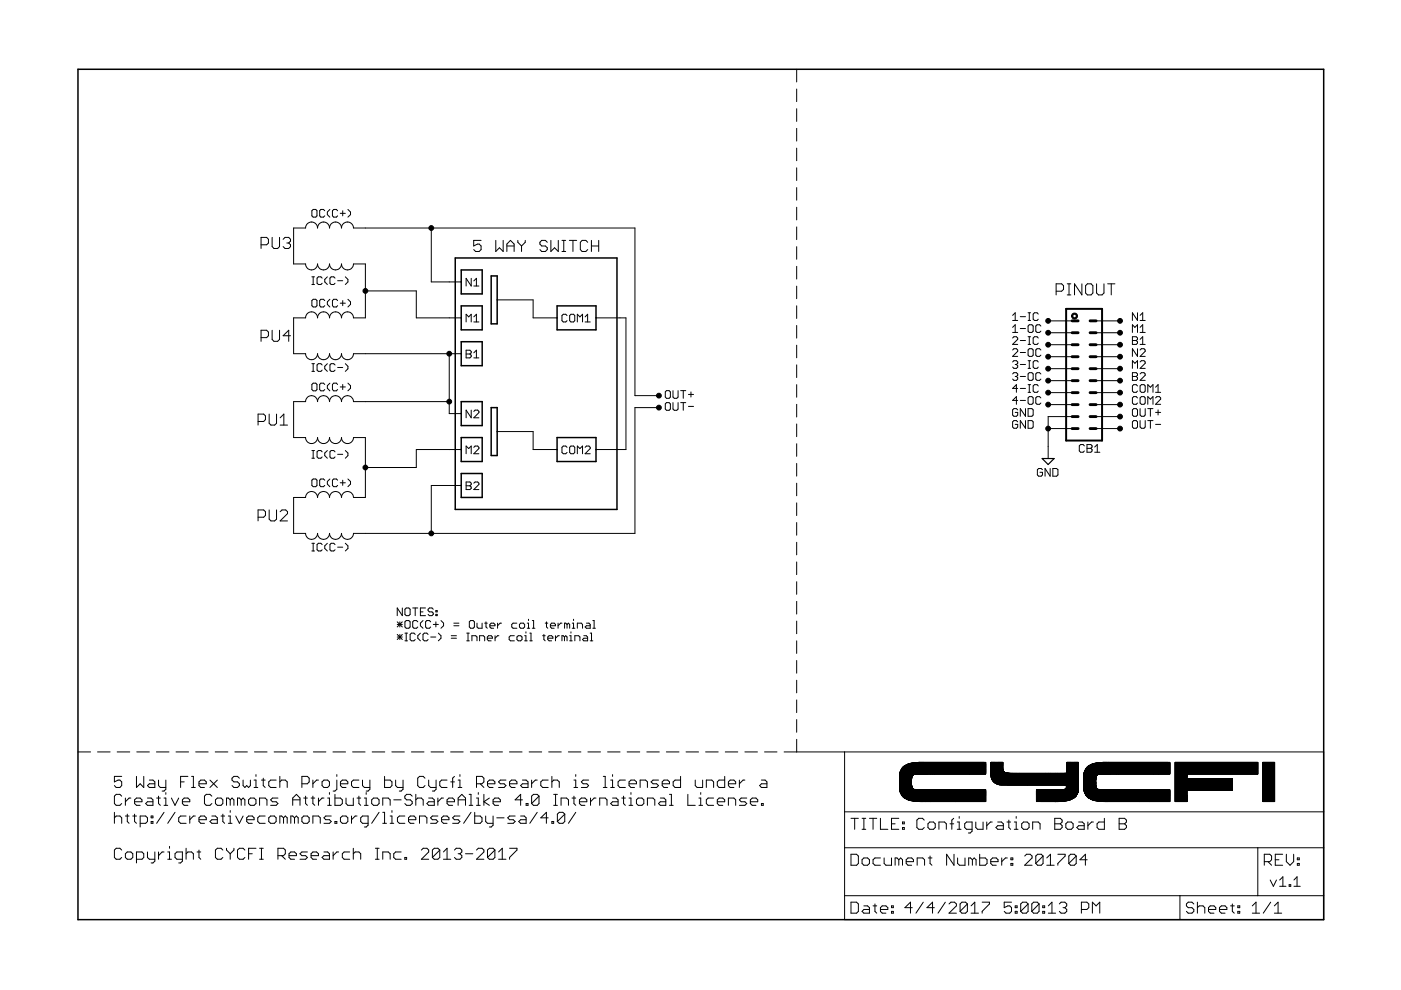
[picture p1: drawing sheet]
<svg xmlns="http://www.w3.org/2000/svg" width="297mm" height="210mm" viewBox="0 0 297 210" stroke-linecap="round" stroke-linejoin="round" font-family="sans-serif">
<g fill="none" stroke="#000" stroke-width=".21">
<path d="M168.9 14.7v2.7M168.9 18.9v2.6M168.9 23.1v2.6M168.9 27.2v2.7M168.9 31.4v2.7M168.9 35.6v2.7M168.9 39.8v2.6M55.4 51.9h1.1l.4-.4v-.8l-.4-.4h-1.1v2.4M57.7 50.3v2l.4 .4h.8l.4-.4v-2M60 50.7l.4-.4h.8l.4 .4v.4l-.4 .4M60.8 51.5h.4M61.2 51.5l.4 .4v.4l-.4 .4h-.8l-.4-.4"/>
<path d="M66.1 58.7h.6M66.1 44.7l.3-.3h.6l.2 .3v1.1l-.2 .2h-.6l-.3-.2zM66.4 58.7v1.6M68.3 59l-.3-.3h-.5l-.3 .3v1l.3 .3h.5l.3-.3M68.9 44.7l-.3-.3h-.6l-.2 .3v1.1l.2 .2h.6l.3-.2M69.4 58.7l-.5 .5v.6l.5 .5M69.9 44.4l-.5 .6v.5l.5 .5M71 59l-.2-.3h-.6l-.2 .3v1l.2 .3h.6l.2-.3M71.6 59.5h1.1M71.6 44.7l-.3-.3h-.5l-.3 .3v1.1l.3 .2h.5l.3-.2M72.1 45.2h1.1M72.7 44.7v1.1"/>
<path d="M73.2 58.7l.6 .5v.6l-.6 .5M73.8 44.4l.5 .6v.5l-.5 .5M91.4 48.3v11.5h6.4M99.9 59v1.6l-1.1-1.6v1.6M100.5 59.6l.5-.6v1.6M102 51h-1.6v1.2l.8-.4h.4l.4 .4v.7l-.4 .4h-.8l-.4-.4M105.1 51v2.3l.8-.8 .8 .8v-2.3M107.5 53.3v-1.5l.7-.8 .8 .8v1.5M107.5 52.2h1.5M109.8 51v.4l.8 .8M110.6 52.2v1.1M111.4 51v.4l-.8 .8"/>
<path d="M116 51.4l-.4-.4h-.7l-.4 .4v.4l.4 .4h.7l.4 .3v.4l-.4 .4h-.7l-.4-.4M116.8 51v2.3l.8-.8 .8 .8v-2.3M119.1 51h.8M119.1 53.3h.8M119.5 51v2.3M120.7 51h1.6M121.5 51v2.3M124.6 51.4l-.4-.4h-.8l-.4 .4v1.5l.4 .4h.8l.4-.4M125.4 52.2h1.5M125.4 51v2.3M126.9 51v2.3M168.9 43.9v2.7"/>
<path d="M168.9 48.1v2.7M168.9 52.3v2.7M168.9 56.5v2.7M55.4 71.6h1.1l.4-.4v-.8l-.4-.4h-1.1v2.4M57.7 70v2l.4 .4h.8l.4-.4v-2M61.6 71.2h-1.6l1.2-1.2v2.4M66.1 60.3h.6M66.1 63.7l.3-.2h.6l.2 .2v1.1l-.2 .3h-.6l-.3-.3zM66.1 78.7h.6M66.1 77.1h.6M66.4 77.1v1.6M68.3 77.4l-.3-.3h-.5l-.3 .3v1.1l.3 .2h.5l.3-.2"/>
<path d="M68.9 63.7l-.3-.2h-.6l-.2 .2v1.1l.2 .3h.6l.3-.3M69.4 77.1l-.5 .6v.5l.5 .5M69.9 63.5l-.5 .5v.5l.5 .6M71 77.4l-.2-.3h-.6l-.2 .3v1.1l.2 .2h.6l.2-.2M71.6 63.7l-.3-.2h-.5l-.3 .2v1.1l.3 .3h.5l.3-.3M71.6 77.9h1.1M72.1 64.3h1.1M72.7 63.7v1.1M73.2 77.1l.6 .6v.5l-.6 .5M73.8 63.5l.5 .5v.5l-.5 .6M77.5 61.7h10.8v5.7h9.5M95.2 75v12.7h2.6"/>
<path d="M97.8 75h-22.8a1.27 1.27 0 0 1-1.3 1.3 1.27 1.27 0 0 1-1.3-1.3 1.27 1.27 0 0 1-1.3 1.3 1.27 1.27 0 0 1-1.2-1.3 1.27 1.27 0 0 1-1.3 1.3 1.27 1.27 0 0 1-1.3-1.3 1.27 1.27 0 0 1-1.2 1.3 1.27 1.27 0 0 1-1.3-1.3h-2.5v-7.6h2.5a1.27 1.27 0 0 1 1.3-1.3 1.27 1.27 0 0 1 1.2 1.3 1.27 1.27 0 0 1 1.3-1.3 1.27 1.27 0 0 1 1.3 1.3 1.27 1.27 0 0 1 1.2-1.3 1.27 1.27 0 0 1 1.3 1.3 1.27 1.27 0 0 1 1.3-1.3 1.27 1.27 0 0 1 1.3 1.3h2.5v-11.4h-2.5a1.27 1.27 0 0 1-1.3 1.2 1.27 1.27 0 0 1-1.3-1.2 1.27 1.27 0 0 1-1.3 1.2 1.27 1.27 0 0 1-1.2-1.2 1.27 1.27 0 0 1-1.3 1.2 1.27 1.27 0 0 1-1.3-1.2 1.27 1.27 0 0 1-1.2 1.2 1.27 1.27 0 0 1-1.3-1.2h-2.5v-7.7h2.5a1.27 1.27 0 0 1 1.3-1.2 1.27 1.27 0 0 1 1.2 1.2 1.27 1.27 0 0 1 1.3-1.2 1.27 1.27 0 0 1 1.3 1.2 1.27 1.27 0 0 1 1.2-1.2 1.27 1.27 0 0 1 1.3 1.2 1.27 1.27 0 0 1 1.3-1.2 1.27 1.27 0 0 1 1.3 1.2h59.6v35.6h5.1M98.8 68.3v-1.7l.6 .6 .5-.6v1.7M98.8 74.3h.8l.3 .2v.3l-.3 .3 .3 .2v.3l-.3 .3h-.8zM98.8 75.1h.8M100.5 67.2l.5-.6v1.7M100.5 74.8l.5-.5v1.6M100.5 60.6h1M100.5 68.3h1M100.5 75.9h1M105.4 63.6h7.6v3.8h5.1M120.2 66.9l-.2-.3h-.6l-.3 .3v1.1l.3 .3h.6l.2-.3M120.8 66.9l.3-.3h.5l.3 .3v1.1l-.3 .3h-.5l-.3-.3z"/>
<path d="M122.4 68.3v-1.7l.6 .6 .5-.6v1.7M124.1 68.3h1M124.1 67.2l.5-.6v1.7M126.4 67.4h6.3v27.9h-6.3M168.9 60.7v2.6M168.9 64.8v2.7M168.9 69v2.7M168.9 73.2v2.7M168.9 77.4v2.7M214.7 66.9l.5-.6v1.6M214.7 69.4l.5-.5v1.6M214.7 67.9h1.1"/>
<path d="M214.7 70.5h1.1M214.7 71.7l.3-.3h.5l.3 .3v.2l-1.1 1.1h1.1M214.7 74.2l.3-.3h.5l.3 .3v.3l-1.1 1.1h1.1M214.7 76.8l.3-.3h.5l.3 .3v.2l-.3 .3M214.7 79.3l.3-.3h.5l.3 .3v.3l-.3 .2M215.2 77.3h.3M215.2 79.8h.3M215.5 77.3l.3 .3v.2l-.3 .3h-.5l-.3-.3M215.5 79.8l.3 .3v.3l-.3 .2h-.5l-.3-.2M216.3 67.1h1.1M216.3 69.7h1.1M216.3 72.2h1.1"/>
<path d="M216.3 74.7h1.1M216.3 77.3h1.1M216.3 79.8h1.1M218 67.9h.5M218 66.3h.5M218 73h.5M218 71.4h.5M218 76.5h.5M218 78.1h.5M218.2 66.3v1.6M218.2 71.4v1.6M218.2 76.5v1.6"/>
<path d="M218.2 68.9h.6l.3 .2v1.1l-.3 .3h-.6l-.2-.3v-1.1zM218.2 73.9h.6l.3 .3v1.1l-.3 .3h-.6l-.2-.3v-1.1zM218.2 79h.6l.3 .3v1.1l-.3 .2h-.6l-.2-.2v-1.1zM220.1 66.6l-.2-.3h-.6l-.2 .3v1.1l.2 .2h.6l.2-.2M220.1 71.7l-.2-.3h-.6l-.2 .3v1l.2 .3h.6l.2-.3M220.1 76.8l-.2-.3h-.6l-.2 .3v1l.2 .3h.6l.2-.3M220.7 69.1l-.3-.2h-.5l-.3 .2v1.1l.3 .3h.5l.3-.3M220.7 74.2l-.3-.3h-.5l-.3 .3v1.1l.3 .3h.5l.3-.3M220.7 79.3l-.3-.3h-.5l-.3 .3v1.1l.3 .2h.5l.3-.2M222.2 68h5.1M222.2 70.5h5.1M222.2 73.1h5.1"/>
<path d="M222.2 75.6h5.1M222.2 78.2h5.1M223.9 61.7h1.2l.4-.3v-.8l-.4-.4h-1.2v2.3M226.3 60.2h.7M226.3 62.5h.7M226.7 60.2v2.3M229.4 60.2v2.3l-1.6-2.3v2.3M230.5 60.2h.8l.4 .4v1.5l-.4 .4h-.8l-.3-.4v-1.5zM232.4 68h5.1M232.4 70.5h5.1M232.4 73.1h5.1M232.4 75.6h5.1"/>
<path d="M232.4 78.2h5.1M232.5 60.2v1.9l.4 .4h.8l.4-.4v-1.9M234.8 60.2h1.6M235.6 60.2v2.3M240.1 71.4h.8l.3 .3v.2l-.3 .3 .3 .3v.2l-.3 .3h-.8zM240.1 72.2h.8M240.1 79h.8l.3 .3v.3l-.3 .2 .3 .3v.3l-.3 .2h-.8zM240.1 79.8h.8M240.1 70.5v-1.6l.5 .5 .6-.5v1.6M240.1 78.1v-1.6l.5 .5 .6-.5v1.6M241.2 66.3v1.6l-1.1-1.6v1.6M241.2 73.9v1.7l-1.1-1.7v1.7"/>
<path d="M241.7 67.9h1.1M241.7 70.5h1.1M241.7 73h1.1M241.7 74.2l.3-.3h.5l.3 .3v.3l-1.1 1.1h1.1M241.7 76.8l.3-.3h.5l.3 .3v.2l-1.1 1.1h1.1M241.7 79.3l.3-.3h.5l.3 .3v.3l-1.1 1h1.1M241.7 71.9l.6-.5v1.6M241.7 66.9l.6-.6v1.6M241.7 69.4l.6-.5v1.6M54.7 89.4h1.2l.4-.4v-.8l-.4-.4h-1.2v2.3M57.1 87.8v1.9l.3 .4h.8l.4-.4v-1.9M59.4 90.1h1.6"/>
<path d="M59.4 88.6l.8-.8v2.3M66.1 81.5l.3-.3h.6l.2 .3v1.1l-.2 .3h-.6l-.3-.3zM66.1 97.2h.6M66.1 95.5h.6M66.4 95.5v1.7M68.3 95.8l-.3-.3h-.5l-.3 .3v1.1l.3 .3h.5l.3-.3M68.9 81.5l-.3-.3h-.6l-.2 .3v1.1l.2 .3h.6l.3-.3M69.4 95.5l-.5 .6v.5l.5 .6M69.9 81.2l-.5 .6v.5l.5 .6M71 95.8l-.2-.3h-.6l-.2 .3v1.1l.2 .3h.6l.2-.3M71.6 81.5l-.3-.3h-.5l-.3 .3v1.1l.3 .3h.5l.3-.3M71.6 96.3h1.1"/>
<path d="M72.1 82h1.1M72.7 81.5v1.1M73.2 95.5l.6 .6v.5l-.6 .6M73.8 81.2l.5 .6v.5l-.5 .6M95.2 85.2h-20.2a1.27 1.27 0 0 0-1.3-1.3 1.27 1.27 0 0 0-1.3 1.3 1.27 1.27 0 0 0-1.3-1.3 1.27 1.27 0 0 0-1.2 1.3 1.27 1.27 0 0 0-1.3-1.3 1.27 1.27 0 0 0-1.3 1.3 1.27 1.27 0 0 0-1.2-1.3 1.27 1.27 0 0 0-1.3 1.3h-2.5v7.6h2.5a1.27 1.27 0 0 0 1.3 1.2 1.27 1.27 0 0 0 1.2-1.2 1.27 1.27 0 0 0 1.3 1.2 1.27 1.27 0 0 0 1.3-1.2 1.27 1.27 0 0 0 1.2 1.2 1.27 1.27 0 0 0 1.3-1.2 1.27 1.27 0 0 0 1.3 1.2 1.27 1.27 0 0 0 1.3-1.2h2.5v12.7h-2.5a1.27 1.27 0 0 0-1.3-1.3 1.27 1.27 0 0 0-1.3 1.3 1.27 1.27 0 0 0-1.3-1.3 1.27 1.27 0 0 0-1.2 1.3 1.27 1.27 0 0 0-1.3-1.3 1.27 1.27 0 0 0-1.3 1.3 1.27 1.27 0 0 0-1.2-1.3 1.27 1.27 0 0 0-1.3 1.3h-2.5v7.6h2.5a1.27 1.27 0 0 0 1.3 1.3 1.27 1.27 0 0 0 1.2-1.3 1.27 1.27 0 0 0 1.3 1.3 1.27 1.27 0 0 0 1.3-1.3 1.27 1.27 0 0 0 1.2 1.3 1.27 1.27 0 0 0 1.3-1.3 1.27 1.27 0 0 0 1.3 1.3 1.27 1.27 0 0 0 1.3-1.3h59.6v-26.7h5.1M97.8 95.3h-9.5v3.8h-10.8M98.8 96.2v-1.6l.6 .5 .5-.5v1.6M99.9 87v1.6l-1.1-1.6v1.6M100.5 87.2l.2-.2h.6l.2 .2v.3l-1 1.1h1M100.5 94.8l.2-.2h.6l.2 .2v.3l-1 1.1h1M105.4 91.5h7.6v3.8h5.1M120.2 94.8l-.2-.2h-.6l-.3 .2v1.1l.3 .3h.6l.2-.3"/>
<path d="M120.8 94.8l.3-.2h.5l.3 .2v1.1l-.3 .3h-.5l-.3-.3zM122.4 96.2v-1.6l.6 .5 .5-.5v1.6M124.1 94.8l.2-.2h.6l.2 .2v.3l-1 1.1h1M141.3 82.8h.6l.2 .3v1.1l-.2 .3h-.6l-.2-.3v-1.1zM141.3 85.4h.6l.2 .2v1.1l-.2 .3h-.6l-.2-.3v-1.1zM142.7 82.8v1.4l.3 .3h.5l.3-.3v-1.4M142.7 85.4v1.3l.3 .3h.5l.3-.3v-1.3M144.3 82.8h1.1M144.3 85.4h1.1M144.9 82.8v1.7M144.9 85.4v1.6M146 83.6h1"/>
<path d="M146 86.2h1M146.5 83.1v1.1M168.9 81.6v2.6M168.9 85.7v2.7M168.9 89.9v2.7M168.9 94.1v2.7M168.9 98.3v2.6M215.8 86.9l-.3-.3h-.5l-.3 .3v1.1l.3 .3h.5l.3-.3v-.6h-.6M215.8 89.5l-.3-.3h-.5l-.3 .3v1l.3 .3h.5l.3-.3v-.5h-.6M215.8 82.4h-1.1l.8-.8v1.6M215.8 84.9h-1.1l.8-.8v1.6M216.3 82.4h1.1"/>
<path d="M216.3 84.9h1.1M217.4 86.6v1.7l-1.1-1.7v1.7M217.4 89.2v1.6l-1.1-1.6v1.6M218 86.6h.8l.3 .3v1.1l-.3 .3h-.8zM218 89.2h.8l.3 .3v1l-.3 .3h-.8zM218 83.2h.5M218 81.6h.5M218.2 81.6v1.6M218.2 84.1h.6l.3 .3v1l-.3 .3h-.6l-.2-.3v-1zM220.1 81.8l-.2-.2h-.6l-.2 .2v1.1l.2 .3h.6l.2-.3M220.7 84.4l-.3-.3h-.5l-.3 .3v1l.3 .3h.5l.3-.3M221 99.6l-.3-.3h-.5l-.3 .3v1.1l.3 .3h.5l.3-.3v-.6h-.5"/>
<path d="M222.2 80.7h5.1M222.2 83.2h5.1M222.2 85.8h5.1M222.2 90.9h5.1M222.7 99.3v1.7l-1.1-1.7v1.7M223.2 99.3h.8l.3 .3v1.1l-.3 .3h-.8zM227.3 88.3h-5.1v8.9M229.9 94.5l-.3-.2h-.5l-.3 .2v1.1l.3 .3h.5l.3-.3M230.5 94.3h.8l.2 .2v.3l-.2 .3 .2 .2v.3l-.2 .3h-.8zM230.5 95.1h.8M232.1 95.9h1.1M232.1 94.8l.5-.5v1.6"/>
<path d="M232.4 80.7h5.1M232.4 83.2h5.1M232.4 85.8h5.1M232.4 88.3h5.1M232.4 90.9h5.1M240.4 89.2h.5l.3 .3v1l-.3 .3h-.5l-.3-.3v-1zM240.4 86.6h.5l.3 .3v1.1l-.3 .3h-.5l-.3-.3v-1.1zM241.2 81.8l-.3-.2h-.5l-.3 .2v1.1l.3 .3h.5l.3-.3M241.2 84.4l-.3-.3h-.5l-.3 .3v1l.3 .3h.5l.3-.3M241.7 81.8l.3-.2h.5l.3 .2v1.1l-.3 .3h-.5l-.3-.3zM241.7 89.2v1.3l.3 .3h.5l.3-.3v-1.3M241.7 86.6v1.4l.3 .3h.5l.3-.3v-1.4"/>
<path d="M242 84.1h.5l.3 .3v1l-.3 .3h-.5l-.3-.3v-1zM243.4 89.2h1.1M243.4 83.2v-1.6l.5 .5 .6-.5v1.6M243.4 85.7v-1.6l.5 .5 .6-.5v1.6M243.4 86.6h1.1M243.9 86.6v1.7M243.9 89.2v1.6M245 83.2h1.1M245 84.4l.3-.3h.5l.3 .3v.2l-1.1 1.1h1.1M245 90h1.1M245 87.4h1.1M245 82.1l.5-.5v1.6"/>
<path d="M245.5 86.9v1.1M54.7 109.7h1.2l.4-.4v-.8l-.4-.4h-1.2v2.3M57.1 108.1v2l.3 .3h.8l.4-.3v-2M59.4 108.5l.4-.4h.8l.4 .4v.4l-1.6 1.5h1.6M66.1 101.8l.3-.2h.6l.2 .2v1.1l-.2 .3h-.6l-.3-.3zM66.1 116.8h.6M66.1 115.2h.6M66.4 115.2v1.6M68.3 115.5l-.3-.3h-.5l-.3 .3v1.1l.3 .2h.5l.3-.2M68.9 101.8l-.3-.2h-.6l-.2 .2v1.1l.2 .3h.6l.3-.3M69.4 115.2l-.5 .5v.6l.5 .5M69.9 101.6l-.5 .5v.5l.5 .6"/>
<path d="M71 115.5l-.2-.3h-.6l-.2 .3v1.1l.2 .2h.6l.2-.2M71.6 101.8l-.3-.2h-.5l-.3 .2v1.1l.3 .3h.5l.3-.3M71.6 116h1.1M72.1 102.4h1.1M72.7 101.8v1.1M73.2 115.2l.6 .5v.6l-.6 .5M73.8 101.6l.5 .5v.5l-.5 .6M97.8 102.9h-6.4v10.2M98.8 102.2h.8l.3 .2v.3l-.3 .3 .3 .3v.2l-.3 .3h-.8zM98.8 103h.8M100.5 102.4l.2-.2h.6l.2 .2v.3l-1 1.1h1M168.9 102.4v2.7"/>
<path d="M168.9 106.6v2.7M168.9 110.8v2.7M168.9 115v2.6M168.9 119.1v2.7M84.2 131.8l1.1 1.1M84.2 132.4h1.1M84.2 134.5l1.1 1.1M84.2 135.1h1.1M84.8 131.8v1.1M84.8 134.5v1.1M85.3 128.9v1.6l-1.1-1.6v1.6M85.3 131.8l-1.1 1.1"/>
<path d="M85.3 134.5l-1.1 1.1M85.9 129.2l.2-.3h.6l.3 .3v1.1l-.3 .2h-.6l-.2-.2zM85.9 131.8l.2-.2h.6l.3 .2v1.1l-.3 .3h-.6l-.2-.3zM85.9 135.9h.5M85.9 134.2h.5M86.1 134.2v1.7M87.5 128.9h1.1M88 134.5l-.2-.3h-.6l-.2 .3v1.1l.2 .3h.6l.2-.3M88 128.9v1.6M88.6 131.8l-.3-.2h-.5l-.3 .2v1.1l.3 .3h.5l.3-.3M89.1 134.2l-.5 .6v.5l.5 .6M89.1 129.7h.6"/>
<path d="M89.7 131.6l-.6 .5v.6l.6 .5M90.2 128.9h-1.1v1.6h1.1M90.8 134.5l-.3-.3h-.5l-.3 .3v1.1l.3 .3h.5l.3-.3M91.3 131.8l-.3-.2h-.5l-.3 .2v1.1l.3 .3h.5l.3-.3M91.3 135.1h1.1M91.9 129.2l-.3-.3h-.6l-.2 .3v.3l.2 .2h.6l.3 .3v.3l-.3 .2h-.6l-.2-.2M91.9 132.4h1M92.4 130.3h.3v.2h-.3zM92.4 129.5h.3v.2h-.3zM92.4 131.8v1.1M92.9 134.2l.6 .6v.5l-.6 .6M93.5 131.6l.5 .5v.6l-.5 .5"/>
<path d="M95.7 135.3h1.1M95.7 134.8h1.1M96.2 132.7h1.1M96.2 132.1h1.1M99 135.9h.5M99 134.2h.5M99.2 134.2v1.7M99.5 131.8l.3-.2h.5l.3 .2v1.1l-.3 .3h-.5l-.3-.3zM100.1 135.9v-1.1h.8l.2 .3v.8M101.1 132.1v.8l.3 .3h.8v-1.1M101.7 135.9v-1.1h.8l.3 .3v.8M102.8 132.1h.5"/>
<path d="M103 131.8v1.1l.3 .3M103.3 135.3h1.1v-.2l-.3-.3h-.5l-.3 .3v.5l.3 .3h.5M103.9 132.7h1v-.3l-.2-.3h-.6l-.2 .3v.5l.2 .3h.6M105 134.8v1.1M105.5 132.1v1.1M105.8 134.8h-.3l-.5 .5M106.3 132.1h-.3l-.5 .6M109.1 134.8h-.9l-.3 .3v.5l.3 .3h.9M109.6 132.1h-.8l-.3 .3v.5l.3 .3h.8M109.9 134.8h.5l.3 .3v.5l-.3 .3h-.5l-.3-.3v-.5zM110.1 132.4l.3-.3h.6l.2 .3v.5l-.2 .3h-.6l-.3-.3zM111.2 134.8h.3v1.1"/>
<path d="M111.2 135.9h.6M111.5 134v.2M111.8 133.2h.5M111.8 132.1h.3v1.1M112.1 131.3v.3M112.3 135.9h.6M112.3 134.2h.3v1.7M112.9 131.6h.2v1.6M112.9 133.2h.5M115 134.8h.6M115.3 134.5v1.1l.3 .3M115.6 132.1h.5"/>
<path d="M115.9 131.8v1.1l.2 .3M116.1 135.3h1.1v-.2l-.3-.3h-.5l-.3 .3v.5l.3 .3h.5M116.7 132.7h1.1v-.3l-.3-.3h-.5l-.3 .3v.5l.3 .3h.5M117.8 134.8v1.1M118.3 132.1v1.1M118.6 134.8h-.3l-.5 .5M119.1 132.1h-.2l-.6 .6M119.7 135.1l-.3-.3h-.3v1.1M119.7 135.1v.8M119.7 135.1l.3-.3 .2 .3v.8M120.2 132.4l.3-.3 .3 .3v.8M120.2 132.4l-.2-.3h-.3v1.1"/>
<path d="M120.2 132.4v.8M120.8 135.9h.5M120.8 134.8h.3v1.1M121.1 134v.2M121.3 133.2h.6M121.3 132.1h.3v1.1M121.6 131.3v.3M121.9 135.9v-1.1h.8l.3 .3v.8M122.4 133.2v-1.1h.8l.3 .3v.8M123.8 134.8h.5l.3 .3v.8h-.8l-.3-.3 .3-.3h.8M124.3 132.1h.6l.2 .3v.8h-.8l-.2-.3 .2-.2h.8M125.1 134.2h.3v1.7"/>
<path d="M125.1 135.9h.6M125.7 131.6h.3v1.6M125.7 133.2h.5M168.9 123.3v2.7M168.9 127.5v2.7M168.9 131.7v2.7M168.9 135.9v2.6M16.5 159.4h2.7M20.7 159.4h2.6M24.8 159.4h2.7M29 159.4h2.7M33.2 159.4h2.6"/>
<path d="M37.3 159.4h2.7M41.5 159.4h2.6M45.6 159.4h2.7M49.8 159.4h2.7M54 159.4h2.6M58.1 159.4h2.7M62.3 159.4h2.6M66.4 159.4h2.7M70.6 159.4h2.7M74.8 159.4h2.6M78.9 159.4h2.7M83.1 159.4h2.6"/>
<path d="M87.2 159.4h2.7M91.4 159.4h2.6M95.5 159.4h2.7M99.7 159.4h2.7M103.9 159.4h2.6M108 159.4h2.7M112.2 159.4h2.7M116.3 159.4h2.7M120.5 159.4h2.7M124.7 159.4h2.6M128.8 159.4h2.7M133 159.4h2.6"/>
<path d="M137.1 159.4h2.7M141.3 159.4h2.7M145.5 159.4h2.6M149.6 159.4h2.7M153.8 159.4h2.6M157.9 159.4h2.7M162.1 159.4h2.6M166.2 159.4h114.4v35.6h-101.5v-35.6M168.9 140v2.7M168.9 144.2v2.7M168.9 148.4v2.7M168.9 152.6v2.7"/>
<path d="M168.9 156.8v2.6M24.3 172.2v2.4M24.3 173.4l.3-.4h.8l.4 .4v1.2M25.8 164.6h-1.5v1.2l.7-.4h.4l.4 .4v.8l-.4 .4h-.8l-.3-.4M25.8 168.8l-.4-.4h-.8l-.3 .4v1.6l.3 .4h.8l.4-.4M26.6 169.2v1.6M26.6 173h.8M27 172.6v1.6l.4 .4M27.7 169.2h-.3l-.8 .8M28.2 173h.7M28.5 170h1.6v-.4l-.4-.4h-.8l-.4 .4v.8l.4 .4h.8M28.5 172.6v1.6l.4 .4"/>
<path d="M28.9 164.6v2.4l.8-.8 .8 .8v-2.4M29.7 174.6h1.2l.4-.4v-.8l-.4-.4h-1.2v2.3M31.3 169.2h.7l.4 .4v1.2h-1.1l-.4-.4 .4-.4h1.1M31.7 165.4h.7l.4 .4v1.2h-1.1l-.4-.4 .4-.4h1.1M32 173h.4v.4h-.4zM32 174.2h.4v.4h-.4zM33.2 169.2h.8M33.6 165.4v1.2l.4 .4h1.2M33.6 168.8v1.6l.4 .4M34.8 169.2h.4v1.6M34.8 170.8h.8M34.8 172.2l-1.6 2.4"/>
<path d="M35.2 165.4v1.9l-.4 .4h-.4M35.2 168v.4M35.9 179.5v.4M36.3 169.2l.8 1.6 .8-1.6M37.1 172.2l-1.5 2.4M38.3 165.8h.8M38.7 170h1.5v-.4l-.4-.4h-.7l-.4 .4v.8l.4 .4h.7M39.5 173h-1.2l-.4 .4v.8l.4 .4h1.2M39.5 179.9v2.3M39.8 164.6h-1.5v2.4M40.2 173v1.6M40.6 164.6h.4v2.4"/>
<path d="M40.6 167h.8M41.4 173h-.4l-.8 .8M42.2 166.2h1.5v-.4l-.4-.4h-.7l-.4 .4v.8l.4 .4h.7M42.2 173.8h1.5v-.4l-.4-.4h-.7l-.4 .4v.8l.4 .4h.7M44.5 165.4l1.6 1.6M44.9 168.8l-.4-.4h-.8l-.4 .4v1.6l.4 .4h.8l.4-.4M44.9 173h.8l.4 .4v1.2h-1.2l-.4-.4 .4-.4h1.2M45.7 169.6l.4-.4h.8l.3 .4v.8l-.3 .4h-.8l-.4-.4zM46.1 165.4l-1.6 1.6M46.9 173h.7M47.2 172.6v1.6l.4 .4M48 179.9v.3l.8 .8"/>
<path d="M48.4 173h.4v1.6M48.4 174.6h.8M48.8 169.6l-.4-.4h-.4v1.6M48.8 169.6v1.2M48.8 171.9v.3M48.8 169.6l.4-.4 .4 .4v1.2M49.6 179.9v.3l-.8 .8M50 173l.8 1.6 .7-1.6M50.8 165l-.4-.4h-.8l-.4 .4v.4l.4 .4h.8l.4 .4v.4l-.4 .4h-.8l-.4-.4M51.1 169.6l-.3-.4h-.4v1.6M51.1 169.6v1.2M51.1 169.6l.4-.4 .4 .4v1.2"/>
<path d="M51.5 165.4v1.2l.4 .4 .4-.4 .4 .4 .4-.4v-1.2M52.3 173.8h1.6v-.4l-.4-.4h-.8l-.4 .4v.8l.4 .4h.8M52.7 169.6l.4-.4h.8l.4 .4v.8l-.4 .4h-.8l-.4-.4zM53.9 165.4h.4v1.6M53.9 167h.8M54.3 164.2v.4M54.3 179.9h-1.6v2.3M55 170.8v-1.6h1.2l.4 .4v1.2M55 179.9h.8M55.4 165.4h.8M55.4 179.9v2.3M55.8 165v1.6l.4 .4"/>
<path d="M56.2 173h-1.2l-.3 .4v.8l.3 .4h1.2M57 173.4l.4-.4h.8l.3 .4v.8l-.3 .4h-.8l-.4-.4zM58.5 165.4h-1.1l-.4 .4v.8l.4 .4h1.1M58.9 169.2h-1.1l-.4 .4 .4 .4h.7l.4 .4-.4 .4h-1.1M59.3 165.8l.4-.4h.8l.4 .4v1.2M59.3 164.6v2.4M60.1 173.4l-.4-.4h-.4v1.6M60.1 173.4l.4-.4 .4 .4v1.2M60.1 173.4v1.2M62.1 170.8v-1.6l.7-.8 .8 .8v1.6M62.1 169.6h1.5M62.4 173.4l-.3-.4h-.4v1.6"/>
<path d="M62.4 173.4v1.2M62.4 173.4l.4-.4 .4 .4v1.2M64 166.2h1.2l.4-.4v-.8l-.4-.4h-1.2v2.4M64 173.4l.4-.4h.8l.4 .4v.8l-.4 .4h-.8l-.4-.4zM64.4 169.2h.8M64.8 168.8v1.6l.4 .4M66 169.2h.7M66.3 165.4v1.6M66.3 168.8v1.6l.4 .4M66.3 174.6v-1.6h1.2l.4 .4v1.2M67.5 165.4h-.4l-.8 .8M67.5 169.2v1.6"/>
<path d="M68.3 165.8l.4-.4h.8l.3 .4v.8l-.3 .4h-.8l-.4-.4zM68.7 169.2h-.4l-.8 .8M69.5 169.2h.3v1.6M69.5 170.8h.7M69.8 168v.4M70.2 173h-1.1l-.4 .4 .4 .4h.7l.4 .4-.4 .4h-1.1M71 174.2h.4v.4h-.4zM71 168.4v2.4h1.2l.4-.4v-.8l-.4-.4h-1.2M71.4 165.4v1.9l-.4 .4h-.4M71.4 164.2v.4M72.2 166.2h1.5v-.4l-.3-.4h-.8l-.4 .4v.8l.4 .4h.8M72.2 173.4l.4-.4h.8l.3 .4v.8l-.3 .4h-.8l-.4-.4z"/>
<path d="M73.4 169.2v1.2l.3 .4h1.2v-1.6M74.5 173v1.6M74.9 179.9v2.3M75.7 169.2h.8M75.7 173h-.4l-.8 .8M76.1 165.4h-1.2l-.4 .4v.8l.4 .4h1.2M76.1 168.8v1.6l.4 .4M76.9 165.4v1.2l.4 .4h1.1M77.3 170.8h.7M77.3 169.2h.3v1.6M77.6 168v.4M78 174.6h-1.1l-.4-.4v-.8l.4-.4h1.1v2l-.4 .3h-.3"/>
<path d="M78.4 165.4v1.9l-.4 .4h-.4M78.8 169.6l.4-.4h.8l.4 .4v.8l-.4 .4h-.8l-.4-.4zM79.6 179.9h.8M80 179.9v2.3M80.4 172.2l-1.6 2.4M81.2 172.2h.3v2.4M81.2 170.8v-1.6h1.1l.4 .4v1.2M81.2 174.6h.7M81.5 164.6v2.4h1.2l.4-.4v-.8l-.4-.4h-1.2M82.7 173h.4v1.6M82.7 174.6h.8M83.1 171.9v.3"/>
<path d="M83.5 169.6h1.5M83.9 165.4v1.2l.4 .4h1.1M85.4 165.4v1.9l-.4 .4h-.3M85.8 173h-1.1l-.4 .4v.8l.4 .4h1.1M86.6 173.8h1.6v-.4l-.4-.4h-.8l-.4 .4v.8l.4 .4h.8M87.4 168.8l-.4-.4h-.8l-.4 .4v.4l.4 .4h.8l.4 .4v.4l-.4 .4h-.8l-.4-.4M88.2 169.6l.4-.4h.7l.4 .4v1.2M88.2 168.4v2.4M88.9 174.6v-1.6h1.2l.4 .4v1.2M90.1 165l-.4-.4h-.8l-.3 .4v1.6l.3 .4h.8l.4-.4M90.9 165.4v1.2l.4 .4h1.2M90.9 169.2h.8l.4 .4v1.2h-1.2l-.4-.4 .4-.4h1.2"/>
<path d="M92.5 165.4v1.9l-.4 .4h-.4M92.8 169.2v1.6M92.8 173h-1.1l-.4 .4 .4 .4h.8l.3 .4-.3 .4h-1.2M93.6 173.8h1.6v-.4l-.4-.4h-.8l-.4 .4v.8l.4 .4h.8M94 169.2h-.4l-.8 .8M94.8 165.4h-1.2l-.4 .4v.8l.4 .4h1.2M94.8 170h1.6v-.4l-.4-.4h-.8l-.4 .4v.8l.4 .4h.8M95.6 165.8h.8M96.4 164.6l-.4 .4v2M97.1 165.4h.4v1.6M97.1 167h.8M97.1 169.6h1.6"/>
<path d="M97.1 170.8v-1.6l.8-.8 .8 .8v1.6M97.5 164.2v.4M97.5 173h-1.1l-.4 .4 .4 .4h.7l.4 .4-.4 .4h-1.1M99.5 168.4h.4v2.4M99.5 170.8h.7M99.9 172.2l-1.6 2.4M100.6 172.2v2.4h1.2l.4-.4v-.8l-.4-.4h-1.2M101 166.2h1.2l.4-.4v-.8l-.4-.4h-1.2v2.4M101 170.8h.8M101 169.2h.4v1.6M101.4 168v.4M101.8 166.2l.8 .8"/>
<path d="M102.6 168.4v2.4M103 173v1.2l.4 .4h1.1M103.4 166.2h1.5v-.4l-.4-.4h-.7l-.4 .4v.8l.4 .4h.7M103.8 169.2l-1.2 .8 1.2 .8M104.5 170h1.6v-.4l-.4-.4h-.8l-.4 .4v.8l.4 .4h.8M104.5 173v2l-.4 .3h-.3M105.3 173.4h1.6M107.3 165.4h-1.2l-.4 .4 .4 .4h.8l.4 .4-.4 .4h-1.2M108 166.2h1.6v-.4l-.4-.4h-.8l-.4 .4v.8l.4 .4h.8M108 179.9h1.6v.3l-1.6 1.6v.4M109.2 173h-1.2l-.3 .4 .3 .4h.8l.4 .4-.4 .4h-1.1M110.4 173h.8l.3 .4v1.2h-1.1l-.4-.4 .4-.4h1.1"/>
<path d="M110.8 165.4h.7l.5 .4v1.2h-1.2l-.4-.4 .4-.4h1.2M110.8 169.6h-1.6l1.2-1.2v2.4M111.5 170.4h.5v.4h-.5zM112.7 165.4v1.6M113.9 165.4h-.4l-.8 .8M113.9 172.2l-1.6 2.4M114.3 168.8l-.4-.4h-.8l-.4 .4v1.6M114.3 168.8v1.6l-.4 .4h-.8l-.4-.4M114.3 168.8l-1.6 1.6M116.2 165.4h-1.1l-.4 .4v.8l.4 .4h1.1M116.2 173.4h-1.5l1.1-1.2v2.4M117 165.8l.4-.4h.8l.4 .4v1.2"/>
<path d="M117 164.6v2.4M117 174.2h.4v.4h-.4zM117.4 168.4h.8M117.4 170.8h.8M117.8 168.4v2.4M119 170.8v-1.6h1.1l.4 .4v1.2M119.7 172.6v1.6l-.4 .4h-.7l-.4-.4M119.7 172.6l-.4-.4h-.7l-.4 .4v1.6M119.7 172.6l-1.5 1.6M121.3 169.2h.8M121.7 165.4h.4v1.6M121.7 167h.8"/>
<path d="M121.7 168.8v1.6l.4 .4M122.1 164.2v.4M122.1 172.2l-1.6 2.4M122.9 170h1.5v-.4l-.4-.4h-.7l-.4 .4v.8l.4 .4h.7M124.8 165.4h-1.2l-.3 .4 .3 .4h.8l.4 .4-.4 .4h-1.1M125.2 169.2v1.6M126.4 169.2h-.4l-.8 .8M127.1 170.8v-1.6h1.2l.4 .4v1.2M127.9 164.6h.4v2.4M127.9 167h.8M129.5 165.4h.4v1.6M129.5 167h.8"/>
<path d="M129.9 164.2v.4M129.9 169.2h.7l.4 .4v1.2h-1.1l-.4-.4 .4-.4h1.1M131.8 169.2h.8M132.2 168.8v1.6l.4 .4M132.6 165.4h-1.2l-.4 .4v.8l.4 .4h1.2M133.4 166.2h1.5v-.4l-.4-.4h-.7l-.4 .4v.8l.4 .4h.7M133.4 170.8h.8M133.4 169.2h.4v1.6M133.8 168v.4M135.3 169.2h.8l.4 .4v.8l-.4 .4h-.8l-.4-.4v-.8zM135.7 167v-1.6h1.2l.4 .4v1.2M137.3 170.8v-1.6h1.2l.3 .4v1.2"/>
<path d="M139.6 165.4h-1.1l-.5 .4 .5 .4h.7l.4 .4-.4 .4h-1.2M140 169.2h.8l.4 .4v1.2h-1.2l-.4-.4 .4-.4h1.2M140.4 166.2h1.5v-.4l-.3-.4h-.8l-.4 .4v.8l.4 .4h.8M141.9 168.4h.4v2.4M141.9 170.8h.8M144.3 164.6v2.4h-1.2l-.4-.4v-.8l.4-.4h1.2M145.8 168.4v2.4h1.6M147.4 165.4v1.2l.4 .4h1.2v-1.6M148.2 170.8h.8M148.2 169.2h.4v1.6M148.6 168v.4M149.8 167v-1.6h1.1l.4 .4v1.2"/>
<path d="M151.3 169.2h-1.2l-.3 .4v.8l.3 .4h1.2M152.1 170h1.5v-.4l-.4-.4h-.7l-.4 .4v.8l.4 .4h.7M153.6 164.6v2.4h-1.1l-.4-.4v-.8l.4-.4h1.1M154.4 166.2h1.6v-.4l-.4-.4h-.8l-.4 .4v.8l.4 .4h.8M154.4 170.8v-1.6h1.2l.4 .4v1.2M156.8 165.4v1.6M157.9 165.4h-.4l-.7 .8M158.3 169.2h-1.2l-.3 .4 .3 .4h.8l.4 .4-.4 .4h-1.1M159.1 170h1.6v-.4l-.4-.4h-.8l-.4 .4v.8l.4 .4h.8M161.4 165.4h.8l.4 .4v1.2h-1.2l-.3-.4 .3-.4h1.2M161.4 170.4h.4v.4h-.4zM179.1 179.7h101.5"/>
<path d="M179.1 172.1h101.5M180.4 173.5h1.6M181.2 173.5v2.3M182.8 173.5h.8M182.8 175.8h.8M183.2 173.5v2.3M184.3 173.5h1.6M185.1 173.5v2.3M186.7 173.5v2.3h1.5M189 174.7h.8M190.6 173.5h-1.6v2.3h1.6M190.8 164.6h2.5"/>
<path d="M190.8 165.4h2.5M190.8 166.9h2.5M190.8 166.2h2.5M190.8 165.8h2.5M190.8 167.5h18.2v2.4h-14.4M190.8 164.1v3.4M190.8 164.4h2.6M190.8 166.9h2.5l.1 .2-.1-.2M190.8 164.5h2.6M190.8 166.6h2.5v.5a1.11 1.11 0 0 0 1.3 .3M190.8 165.1h2.5M190.8 167.4h3.5"/>
<path d="M190.8 166.4l2.5 .1M190.8 166.5l2.5 .1M190.8 166.8l2.5 .1M190.8 167l2.6 .1M190.8 167.2h2.8M190.8 167.3h2.9M190.8 167.4l4.2 .1M190.8 167.3h2.8M190.8 165h2.5M190.8 167.5l.1 .5M190.8 167.1h2.6M190.8 167h2.5"/>
<path d="M190.8 166.7h2.5M190.8 166.6h2.5M190.8 166.5h2.5M190.8 166.4h2.5M190.8 166.3h2.5M190.8 166.1h2.5M190.8 166h2.5M190.8 165.9h2.5M190.8 165.7h2.5M190.8 165.6h2.5M190.8 165.5h2.5M190.8 165.3h2.5"/>
<path d="M190.8 165.2h2.5M190.8 164.9h2.5M190.8 164.8h2.5M190.8 164.7h2.5M190.8 164.1h18.2M190.8 167.4v.1M190.8 167.5h18.2M190.8 167.7h18.2M190.8 164.1h.1M190.8 163.9h18.2M190.8 167.7l.1 .2M190.8 163.9v.5h2.7"/>
<path d="M190.8 163.8h18.2l-.2 .3M190.8 163.8h18.2M190.8 167.8h18.2M190.9 163.7h18.1M190.9 167.9h18.1M190.9 163.7v.2M190.9 163.8l-.1 .1M190.9 163.6h18.1M190.9 168l.2 .4M190.9 163.6l-.1 .5M190.9 168h18.1M190.9 167.9l.2 .4"/>
<path d="M190.9 163.6v.1M190.9 167.9h.1M190.9 168.1h18.1M190.9 163.5h18.1M191 163.5h.1M191 168.1h.1M191 163.4h18M191 168.2h18M191 163.3h18M191.1 163.3h17.9M191.1 168.3h17.9M191.1 163.3l-.2 .4"/>
<path d="M191.1 168.4h.1M191.1 163.2v.1M191.1 168.3v.1M191.1 163.3h.1M191.1 168.4l.6 .7M191.1 163.2l-.2 .4M191.1 163.2h17.9M191.1 168.4l.2 .2M191.1 168.4h17.9M191.1 163.1v.1M191.2 168.5h17.8M191.2 163h17.8"/>
<path d="M191.2 168.6h17.8M191.3 168.6l.1 .3M191.3 162.9h17.7M191.3 168.7h17.7M191.3 168.8h17.7M191.3 162.9h.1M191.3 162.8l-.2 .4M191.3 162.8h17.7M191.3 175.5h.4v.3h-.4zM191.3 174.3h.4v.4h-.4zM191.3 162.8l-.1 .2M191.4 162.8h17.6"/>
<path d="M191.4 168.9h17.6M191.4 168.9l.1 .1M191.4 162.7h17.6M191.5 168.9h17.5M191.5 168.9l.3 .3M191.5 162.6h17.5M191.5 169h17.5M191.6 169h17.4M191.6 162.5h17.4M191.6 169.1h17.4M191.6 169l.1 .1M191.7 169.1l.4 .3 16.9-.1"/>
<path d="M191.7 162.5l-.4 .3M191.7 162.5h17.3M191.7 169.1h17.3M191.7 162.5l-.1 .1M191.7 162.4h17.3M191.8 169.2h17.2M191.8 169.2l.9 .4h16.3M191.9 162.4h17.1M191.9 169.2h17.1M191.9 162.4l-.6 .4M192 169.3h17M192 162.3l-.1 .1"/>
<path d="M192 162.3h17M192.2 162.2h16.8M192.2 169.4h16.8M192.3 169.4h16.7M192.4 162.1h16.6M192.4 169.5h16.6M192.7 161.9h16.3M192.8 169.7h16.2M192.8 169.6v.1M192.8 161.9l-.1 .1M192.9 169.7h.1M192.9 161.9h.1"/>
<path d="M192.9 161.9h16.1M193 169.7h16M193 169.7l.4 .1M193 161.9h.1M193 161.9l-1.3 .6M193.1 161.9h-.1M193.1 161.8h15.9M193.2 161.8l-.1 .1M193.3 169.8h15.7M193.3 165.1v.1M193.3 165.2h-2.5M193.3 166.3h.1"/>
<path d="M193.3 166.3v.1M193.3 166.4h.1M193.3 166.5v.1M193.3 165v.1M193.3 165.1h.1M193.3 166.6v.1M193.3 166.6v.2h-2.5M193.3 161.8h.1M193.3 164.9v1.7M193.3 166.7h.1M193.3 166.8v.1M193.3 164.9l-2.5 .1"/>
<path d="M193.3 164.7v.2M193.3 164.8h-2.5M193.3 164.8v.3M193.3 164.6h.1M193.4 164.5l-.1 .3M193.4 164.5l-.1 .2M193.4 167.1h.1M193.4 167.1l.1 .1M193.4 164.4v.1M193.4 161.8h.1M193.4 164.4l-2.6 .1M193.4 164.4h.1"/>
<path d="M193.4 167.1l-2.6 .1v.5M193.5 169.8h15.5M193.5 164.4h.1M193.5 164.3l-.1 .1M193.5 164.3h.1M193.6 164.3h.1M193.6 164.3h-2.8M193.6 167.2l.1 .2M193.6 164.3l-.2 .1M193.7 164.2v.1M193.7 164.3h-2.9M193.7 164.3h-.2"/>
<path d="M193.7 161.8l-.7 .1M193.7 161.8h-.1M193.7 164.2h.1M193.7 169.8h.1M193.8 164.2h.1M193.8 167.4h.1M193.8 161.7h15.2M193.9 169.8l15.1 .1M193.9 161.7l-.1 .1M193.9 164.2h-3.1M193.9 167.4h.1M194 161.7h.1"/>
<path d="M194.1 169.9h.1M194.1 167.4h.1M194.1 164.1l-.1 .1M194.2 161.7h-.1M194.2 164.1l-3.4 .1M194.3 169.9h.1M194.4 161.7h14.6v2.4h-18.2M194.5 161.7h-.1M194.5 167.4h.1M194.6 167.4l.5 .1M194.6 164.1h.1M194.8 161.6l-.1 .1"/>
<path d="M194.9 161.6l-1.2 .2M195.1 169.9h.1M195.1 164.1l-1.4 .1M195.6 164.1h.1M196 173.9l-.4-.4h-.8l-.4 .4v1.6l.4 .3h.8l.4-.3M196.7 174.7l.4-.4h.8l.4 .4v.8l-.4 .3h-.8l-.4-.3zM199.1 175.8v-1.5h1.2l.3 .4v1.1M201.4 174.7h.8M202.2 173.5l-.4 .4v1.9M203 175.8h.8M203 174.3h.4v1.5M203.4 173.1v.4"/>
<path d="M206.1 175.8h-1.2l-.4-.3v-.8l.4-.4h1.2v1.9l-.4 .4h-.4M206.9 174.3v1.2l.4 .3h1.1v-1.5M207 164.1h-.4M208.3 167.5h.2M208.6 161.6l.2 .1M208.6 167.5l.3 .1 .1 .3h-18.1v-.2M208.7 164.1h-.1M208.9 161.7l.1 .3-16.6 .1M209 169.5h-16.5l2.4 .4M209 167.6h-18.2h18.2M209 168.5l-17.8 .1M209 164h-18.2h18.2"/>
<path d="M209 163l-17.8 .1h17.8M209 162.9l-17.7 .1-.2 .1M209 162h-16.4l-.7 .3h17.1M209 161.8h-15.5M209.2 174.3v1.5M210.1 162.1h2.5M210.1 162h2.5M210.1 161.9h2.5M210.1 161.8h2.5M210.1 164.1h18.6M210.1 164.2h18.6M210.1 164.3h18.6"/>
<path d="M210.1 164.4h18.6M210.1 164.5h18.6M210.1 163.2l2.6 .1M210.1 163.4h2.6M210.1 163.4l2.7 .2M210.1 163.7h2.8l.2 .1M210.1 163.6h2.7M210.1 163.6l2.8 .1M210.1 163.7h2.9M210.1 163.8h3M210.1 163.8l3.2 .1M210.1 163.9h3.6"/>
<path d="M210.1 163.9l4.1 .1M210.1 164h18.6M210.1 163.5h2.6M210.1 163.3l2.6 .1M210.1 163.2h2.5M210.1 163.1l2.5 .1M210.1 163.1h2.5M210.1 163h2.5M210.1 162.9h2.5M210.1 162.8h2.5M210.1 162.7h2.5M210.1 162.6h2.5"/>
<path d="M210.1 162.5h2.5M210.1 162.4h2.5M210.1 162.3h2.5M210.1 162.2h2.5M210.1 164.4v.3M210.1 164.6h18.6M210.1 164.7h18.6M210.1 164.7l.1 .3M210.2 161.6h2.4M210.2 164.8h18.5M210.2 164.9h18.5M210.2 165h18.5"/>
<path d="M210.2 165l.2 .3M210.2 165.1h18.5M210.3 165.1h18.4M210.3 165.2h18.4M210.4 165.3h18.3M210.4 165.3l.3 .5M210.4 174.3h-.4l-.8 .8M210.4 165.4h18.3M210.4 165.5h18.3M210.5 165.5h18.2M210.5 165.6h18.2M210.6 165.6h18.1"/>
<path d="M210.6 165.7h18.1M210.7 165.7h18M210.7 165.8h18M210.7 165.8l.3 .2M210.8 165.8h17.9M210.8 165.9h17.9M210.9 165.9h17.8M210.9 166h17.8M211 166l1.4 .5M211.1 166.1h17.6M211.2 166.2h17.5M211.3 166.2h17.4"/>
<path d="M211.5 166.3h17.2M211.5 174.3h.8l.4 .4v1.1h-1.2l-.3-.3 .3-.4h1.2M211.6 166.3h17.1M211.8 166.4h16.9M212 166.4h16.7M212.6 163.2l.1 .1M212.6 163.2v.1M212.6 163.2v.1v-1.7h-2.5v2.8M212.7 163.3v.2M212.7 163.4v.1M212.7 163.4l-2.6-.1a2.72 2.72 0 0 0 3 3l.8 .1M212.7 163.5l.1 .1"/>
<path d="M212.7 163.5h.1M212.8 163.6l.2 .1M213 163.7l.1 .1M213 163.7h.1M213 163.8h.1M213.1 163.8l.1 .1M213.2 163.8v.1M213.2 163.9h.3M213.3 163.9h.1M213.4 163.9h.1M213.5 174.3h.8M213.5 163.9h.1"/>
<path d="M213.5 163.9l.3 .1M213.8 164h.4M213.8 163.9l.1 .1M213.9 173.9v1.6l.4 .3M214.2 166.4h.3M215.1 175.8h.7M215.1 174.3h.4v1.5M215.1 166.4l.3 .1M215.5 173.1v.4M216.6 174.7l.4-.4h.8l.4 .4v.8l-.4 .3h-.8l-.4-.3zM218.9 175.8v-1.5h1.2l.4 .4v1.1M219.8 167.9h8.7"/>
<path d="M219.8 168.6h8.4l-8.4 .1M219.8 167.5h8.8M219.8 168.8h8.3M219.8 168.2h8.7M219.8 168.1h8.7M219.8 168h8.8M219.8 167.8h8.8M219.9 167.5l-.1 .1h8.8M220 167.5h-.1M220.5 169.9h.3M223.6 173.5h1.2l.4 .4v.4l-.4 .4 .4 .4v.4l-.4 .3h-1.2zM223.6 174.7h1.2"/>
<path d="M223.7 169.9v.1M224.3 169.9h.1M225.1 169.9h.1M225.2 167.4h.1M225.4 169.9h-.1M225.6 169.8l-5.8 .1M225.6 167.4h.1M225.7 167.4h.1M225.7 169.8h-.1M225.7 167.4l-.8 .1M225.8 167.4h.1M225.8 169.8l-1.3 .1"/>
<path d="M225.8 169.8h-6M225.8 167.3h2.8M225.8 167.4h-.1M225.9 166.5h2.8M226 174.7l.4-.4h.7l.4 .4v.8l-.4 .3h-.7l-.4-.3zM226 169.8h-.2M226 167.2h2.7M226 167.2l-.2 .2M226 167.2h.1M226 167.2h2.7l-.1 .8M226.1 166.5h.1M226.1 167v.1"/>
<path d="M226.1 166.5v.5M226.1 167.1h2.6M226.1 166.7h2.6M226.1 166.6h2.6M226.1 166.5h2.6M226.1 166.5v.6M226.1 167.1l-.1 .2M226.1 166.9h2.6M226.1 166.8h2.6M226.1 167h2.6h-2.6M226.1 163.9h.1M226.2 169.8h-6.4"/>
<path d="M226.2 162.1h2.5M226.2 162h2.5M226.2 161.9h2.5M226.2 164v-2.4h2.5l-.1 5.7M226.2 163.2h2.5M226.2 163.4h2.5M226.2 163.6h2.5M226.2 163.7h2.5M226.2 163.9h2.5M226.2 163.5h2.5M226.2 163.3h2.5M226.2 163.1h2.5"/>
<path d="M226.2 163h2.5M226.2 162.9h2.5M226.2 162.8h2.5M226.2 162.7h2.5M226.2 162.6h2.5M226.2 162.5h2.5M226.2 162.4h2.5M226.2 162.3h2.5M226.2 162.2h2.5M226.3 169.7l-.2 .1M226.3 161.6l-.1 .2h2.5h-2.5M226.4 169.7h-6.6l.4 .2"/>
<path d="M226.5 169.7h-.2M226.7 169.7h-6.9M226.7 169.6l-.1 .1M227 169.5l-7.2 .1h7M227.1 169.5h-7.3M227.2 169.4l-7.4 .1M227.2 169.4h-7.4M227.3 169.4l-1.5 .4M227.4 169.3l-7.6 .1M227.5 169.3h-7.7M227.6 169.2l-7.8 .1M227.6 169.2h-7.8"/>
<path d="M227.7 169.1v.1M227.8 169.1l-8 .1M227.8 169.1h-8M227.9 169l-1.2 .6M227.9 169l-8.1 .1M227.9 169h-8.1M228 168.9l-8.2 .1M228 168.9h-8.2M228.1 168.8h-8.3M228.1 168.8l-.3 .3M228.2 168.7h-8.4M228.3 168.5l-8.5 .1"/>
<path d="M228.3 168.5h-8.5M228.3 168.4h-8.5M228.4 168.3l-8.6 .1M228.4 168.2v.1M228.4 168.3h-8.6M228.4 168.2l-8.6 .1M228.5 168h.1M228.5 168.1h-8.7M228.6 161.6l.1 .1h-2.5M228.6 167.8l-.5 1M228.6 168h-8.8M228.6 168l-.5 .8"/>
<path d="M228.6 167.9h-8.8M228.6 167.6l-8.8 .1h8.8M228.6 167.5v.1M228.6 167.6v.2M228.6 167.7l-8.8 .1M228.6 167.5h-8.8v2.4h5M228.6 167.4h-3.3M228.6 167.4l-3.8 .1M228.6 167.3v.2M228.7 167.3h-2.8M228.7 163.7l-2.5 .1h2.5M228.7 163.8h-2.5l-.6 .2"/>
<path d="M228.7 174.3h.8l.4 .4v1.1h-1.2l-.4-.3 .4-.4h1.2M229.8 166.9h2.5M229.8 166.2h2.5M229.8 165.8h2.5M229.8 164.5h2.6M229.8 166.4h2.5M229.8 166.8h2.5M229.8 167.2h2.7M229.8 167.2h2.8M229.8 167.3h2.9M229.8 167.4h3.6M229.8 167.4l4.2 .1"/>
<path d="M229.8 166.5h2.5M229.8 164h18.2M229.8 167.4h.1M229.8 164.8l2.5 .1h-2.5M229.8 165h2.5M229.8 165.9l2.5 .1M229.8 166.7l2.6 .1M229.8 167.5h18.2M229.8 167.6h18.2M229.8 167.1h2.7M229.8 166.7h2.5M229.8 166.6h2.5"/>
<path d="M229.8 166.3h2.5M229.8 166.1h2.5v.5M229.8 166.1h2.5M229.8 166h2.5M229.8 165.9h2.5M229.8 165.7h2.5M229.8 165.6h2.5M229.8 165.5h2.5M229.8 165.4h2.5M229.8 165.3h2.5M229.8 165.2h2.5M229.8 165.1h2.5"/>
<path d="M229.8 164.9h2.5M229.8 164.8h2.5M229.8 164.7h2.5M229.8 164.7h2.6M229.8 164.6h2.6M229.8 167.6l.1 .2 18.1-.1M229.8 163.9h18.2l-.2 .2M229.8 163.9h18.2M229.8 164v3.6M229.9 163.8h18.1M229.9 167.8l18.1-.1h-18.1l.1 .2h18M229.9 163.7h18.1"/>
<path d="M229.9 167.9h18.1M229.9 163.6h18.1M229.9 168h18.1M229.9 168l-.1-.5h18.2v2.4h-14.4M229.9 167.9l.1 .1M229.9 168l.5 .8M230 168l.3 .6M230 163.6l-.1 .3M230 163.5h18M230 168.1h18M230 168.1h.1M230 163.4h18"/>
<path d="M230.1 168.3h17.9M230.1 163.3h17.9M230.1 168.4h.1M230.1 168.4h17.9M230.2 168.4h17.8M230.2 163.2h17.8M230.2 168.5h17.8M230.2 163.1h17.8M230.2 168.5l.1 .1M230.3 168.6h17.7M230.3 162.9h17.7M230.3 163h17.7"/>
<path d="M230.3 168.6l.2 .3M230.3 168.7h.1M230.3 168.7h17.7M230.3 162.8h17.7M230.4 168.8l1.1 .7h16.5M230.4 162.8l-.5 .9h18.1M230.4 168.8h17.6M230.4 162.8h17.6M230.4 162.9h-.1M230.4 168.9h17.6M230.5 168.9l.7 .5M230.5 162.7h17.5"/>
<path d="M230.5 168.9h17.5M230.5 162.6h17.5M230.5 162.7h.1M230.6 169h17.4M230.6 162.6h17.4M230.6 162.6h.1M230.6 162.5h17.4M230.7 174.3v1.5M230.7 169.1h17.3M230.7 162.5h17.3M230.7 162.5l-.3 .3M230.8 162.4h17.2"/>
<path d="M230.8 162.5l-.4 .4M230.8 169.2h17.2M230.9 162.4h17.1M230.9 169.2h17.1M231 169.3h17M231.1 162.3h16.9M231.1 169.3h16.9M231.2 169.4l.4 .2M231.2 169.4h.1M231.2 169.4h16.8M231.3 162.2h16.7M231.3 169.4h16.7"/>
<path d="M231.4 162.1h16.6M231.4 169.5h16.6M231.5 162.1h16.5M231.6 169.6l2.4 .3M231.6 162l-.4 .2M231.6 169.5l.2 .1M231.6 162l-.9 .5M231.6 162h16.4M231.7 169.6h16.3M231.7 162h-.1M231.8 161.9h16.2M231.8 174.3h-.4l-.7 .8"/>
<path d="M231.8 169.6l.3 .1M231.8 169.7h16.2M231.9 161.9l-.2 .1M232 161.9h-.1M232.1 169.7h15.9M232.1 169.7h.1M232.2 161.8h15.8M232.2 169.7l15.8 .1M232.3 165.3l-2.5 .1M232.3 165v.1M232.3 165.1v.1M232.3 165.2h.1"/>
<path d="M232.3 165.2v.1M232.3 166h.1M232.3 166.1h.1M232.3 166.4v.1M232.3 166.6v.2M232.3 169.8h.1M232.3 166.8l.1 .2h-2.6M232.3 164.8v2.1M232.3 166.8h.1M232.3 164.8v.3M232.3 166.8l.3 .4M232.4 167l.1 .1-2.7-.1"/>
<path d="M232.4 164.6h-2.6M232.4 164.5l-.1 .3M232.4 164.6h.1M232.4 164.5h-2.6M232.4 164.5v.1M232.4 167l.1 .1M232.4 164.5h.1M232.4 164.4v.1M232.5 161.8l-.5 .1M232.5 164.4l-.1 .1M232.5 164.4h.1M232.5 167.1l.1 .1"/>
<path d="M232.5 164.4h-2.7M232.5 169.8h.1M232.6 167.2l.2 .2h.8M232.6 164.3h.1M232.6 164.3l-.2 .1M232.6 167.2l.2 .2M232.6 161.8h15.4M232.6 169.8h15.4M232.6 164.3h-2.8M232.7 164.3l-.2 .1M232.7 164.3h-2.9M232.7 164.3h.1"/>
<path d="M232.7 164.3h-.1M232.7 164.2v.1M232.7 161.8h-.1M232.7 164.2h.1M232.8 169.8h.1M232.8 167.4h.1M232.9 164.2h-.1M232.9 169.8l15.1 .1M233.1 161.7h-.1M233.1 169.9h.1M233.1 167.4h.1M233.1 164.1v.1"/>
<path d="M233.3 161.7h-.1M233.3 164.1l-3.5 .1h3.2M233.3 161.7l-1.7 .3M233.3 169.9h.1M233.4 161.7h14.6v2.4h-18.2l.1-.5M233.5 161.7h-.1M233.6 167.4h.1M233.6 164.1h.5M233.6 164.1l-.9 .2M233.6 167.4l.5 .1M233.7 164.1h-.1M233.8 161.6l-.1 .1"/>
<path d="M234 161.6l-.7 .1M234.1 169.9h.1M234.1 173.5v2.3h-1.1l-.4-.3v-.8l.4-.4h1.1M234.7 164.1h.1M237.3 173.5h1.1l.4 .4v.4l-.4 .4 .4 .4v.4l-.4 .3h-1.1zM237.3 174.7h1.1M246 164.1h-.4M247.4 167.5h.1M247.6 161.6l.2 .1M247.7 167.5l.3 .2-18.2-.1M247.7 164.1h-.1M247.9 161.7h.1"/>
<path d="M247.9 161.7l.1 .1M248 161.8l-16 .1M248 163.8h-18.1l-.1 .2M248 161.7l-15.2 .1M248 163.4l-18 .1M248 169h-17.3M248 168.2h-18h18M248 162.2h-16.8M248 162.3l-17.1 .1M248 163.1h-17.8M248 163.2h-17.9l-.2 .4M249.2 164.6h2.5"/>
<path d="M249.2 165.4h12.1M249.2 166.9h12.1M249.2 166.2h12.1M249.2 167.7h2.4M249.2 165.8h12.1M249.2 168.4h2.4M249.2 169.2h2.5M249.2 169.5h2.5M249.2 164.1h17.5v-2.5h-17.5v8.3h2.5l-.1-2.3M249.2 169.9h2.5M249.2 169.8h2.5M249.2 169.7h2.5"/>
<path d="M249.2 169.6h2.5M249.2 162.1h17.5M249.2 162h17.5M249.2 161.9h17.5M249.2 161.8h17.5M249.2 161.7h17.5M249.2 164.1h2.5M249.2 164.2h2.5M249.2 164.3h2.5M249.2 164.4h2.5M249.2 164.5h2.5M249.2 166.4h12.1"/>
<path d="M249.2 166.8h12.1M249.2 167h12.1M249.2 167.2h12.1M249.2 167.3h12.1M249.2 167.4h12.1M249.2 167.5h12.1M249.2 166.5h12.1M249.2 163.2h17.5M249.2 163.4h17.5M249.2 163.6h17.5M249.2 163.7h17.5M249.2 163.8h17.5"/>
<path d="M249.2 163.9h17.5M249.2 164h17.5M249.2 165l12.1 .1v2.5h-12.1M249.2 169.4h2.5M249.2 169.3h2.5M249.2 169.1h2.5M249.2 169h2.5M249.2 168.9h2.5M249.2 168.8h2.5M249.2 168.7h2.5M249.2 168.6h2.5M249.2 168.5l2.5 .1"/>
<path d="M249.2 168.5h2.4M249.2 168.3h2.4M249.2 168.2h2.4M249.2 168.1h2.4M249.2 168h2.4M249.2 167.9h2.4M249.2 167.8h2.4M249.2 167.6h2.4M249.2 167.1h12.1M249.2 166.7h12.1M249.2 166.6h12.1M249.2 166.3h12.1"/>
<path d="M249.2 166.1h12.1M249.2 166h12.1M249.2 165.9h12.1M249.2 165.7h12.1M249.2 165.6h12.1M249.2 165.5h12.1M249.2 165.3h12.1M249.2 165.2h12.1M249.2 165.1h12.1M249.2 165h2.4M249.2 164.9h2.4M249.2 164.8h2.4"/>
<path d="M249.2 164.7h2.4M249.2 163.5h17.5M249.2 163.3h17.5M249.2 163.1h17.5M249.2 163h17.5M249.2 162.9h17.5M249.2 162.8h17.5M249.2 162.7h17.5M249.2 162.6h17.5M249.2 162.5h17.5M249.2 162.4h17.5M249.2 162.3h17.5"/>
<path d="M249.2 162.2h17.5M251.7 164.1l-.1 1M266.7 179.7v10.2M267.8 164.6h2.4M267.8 165.4h2.4M267.8 166.9h2.4M267.8 166.2h2.4M267.8 167.7h2.4M267.8 165.8h2.4M267.8 168.4h2.4M267.8 169.2h2.4M267.8 169.5h2.4"/>
<path d="M267.8 161.6h2.4v8.3h-2.4zM267.8 169.9h2.4M267.8 169.8h2.4M267.8 169.7h2.4M267.8 169.6h2.4M267.8 162.1h2.4M267.8 162h2.4M267.8 161.9h2.4M267.8 161.8h2.4M267.8 161.7h2.4M267.8 164.1h2.4M267.8 164.2h2.4"/>
<path d="M267.8 164.3h2.4M267.8 164.4h2.4M267.8 164.5h2.4M267.8 166.4h2.4M267.8 166.8h2.4M267.8 167h2.4M267.8 167.2h2.4M267.8 167.3h2.4M267.8 167.4h2.4M267.8 167.5h2.4M267.8 166.5h2.4M267.8 163.2h2.4"/>
<path d="M267.8 163.4h2.4M267.8 163.6h2.4M267.8 163.7h2.4M267.8 163.8h2.4M267.8 163.9h2.4M267.8 164h2.4M267.8 165h2.4M267.8 169.4h2.4M267.8 169.3h2.4M267.8 169.1h2.4M267.8 169h2.4M267.8 168.9h2.4"/>
<path d="M267.8 168.8h2.4M267.8 168.7h2.4M267.8 168.6h2.4M267.8 168.5h2.4M267.8 168.3h2.4M267.8 168.2h2.4M267.8 168.1h2.4M267.8 168h2.4M267.8 167.9h2.4M267.8 167.8h2.4M267.8 167.6h2.4M267.8 167.1h2.4"/>
<path d="M267.8 166.7h2.4M267.8 166.6h2.4M267.8 166.3h2.4M267.8 166.1h2.4M267.8 166h2.4M267.8 165.9h2.4M267.8 165.7h2.4M267.8 165.6h2.4M267.8 165.5h2.4M267.8 165.3h2.4M267.8 165.2h2.4M267.8 165.1h2.4"/>
<path d="M267.8 164.9h2.4M267.8 164.8h2.4M267.8 164.7h2.4M267.8 163.5h2.4M267.8 163.3h2.4M267.8 163.1h2.4M267.8 163h2.4M267.8 162.9h2.4M267.8 162.8h2.4M267.8 162.7h2.4M267.8 162.6h2.4M267.8 162.5h2.4"/>
<path d="M267.8 162.4h2.4M267.8 162.3h2.4M267.8 162.2h2.4M25.8 180.2l-.4-.3h-.8l-.3 .3v1.6l.3 .4h.8l.4-.4M26.6 181l.4-.4h.7l.5 .4v.8l-.5 .4h-.7l-.4-.4zM28.9 182.2h1.2l.4-.4v-.8l-.4-.4h-1.2v2.4M31.3 180.6v1.2l.4 .4h1.1M32.8 180.6v2l-.4 .4h-.4M33.6 180.6v1.6M34.8 180.6h-.4l-.8 .8M35.6 182.2h.7M35.6 180.6h.3v1.6"/>
<path d="M38.7 182.2h-1.2l-.4-.4v-.8l.4-.4h1.2v2l-.4 .4h-.4M39.5 181l.3-.4h.8l.4 .4v1.2M41.8 180.6h.8M42.2 180.2v1.6l.4 .4M47.2 180.2l-.3-.3h-.8l-.4 .3v1.6l.4 .4h.8l.3-.4M48.8 181v1.2M51.9 180.2l-.4-.3h-.7l-.4 .3v1.6l.4 .4h.7l.4-.4M52.7 181h.8M55 182.2h.8M58.9 181.4h1.2l.4-.4v-.8l-.4-.3h-1.2v2.3M59.7 181.4l.8 .8M61.3 181.4h1.5v-.4l-.4-.4h-.7l-.4 .4v.8l.4 .4h.7"/>
<path d="M65.2 180.6h-1.2l-.4 .4 .4 .4h.8l.4 .4-.4 .4h-1.2M66 181.4h1.5v-.4l-.4-.4h-.8l-.3 .4v.8l.3 .4h.8M68.7 180.6h.8l.3 .4v1.2h-1.1l-.4-.4 .4-.4h1.1M70.6 180.6v1.6M71.8 180.6h-.4l-.8 .8M74.1 180.6h-1.1l-.4 .4v.8l.4 .4h1.1M74.9 181l.4-.4h.8l.4 .4v1.2M79.6 182.2h.8M81.2 182.2v-1.6h1.1l.4 .4v1.2M85 180.6h-1.1l-.4 .4v.8l.4 .4h1.1M85.8 181.8h.4v.4h-.4zM89.3 180.2l.4-.3h.8l.4 .3v.4l-1.6 1.6h1.6"/>
<path d="M93.2 180.2v1.6l-.4 .4h-.7l-.4-.4M93.2 180.2l-.4-.3h-.7l-.4 .3v1.6M93.2 180.2l-1.5 1.6M94 180.6l.8-.7v2.3M94 182.2h1.6M96.4 180.2l.3-.3h.8l.4 .3v.4l-.4 .4M97.1 181h.4M97.5 181l.4 .4v.4l-.4 .4h-.8l-.3-.4M98.7 181h1.5M101 180.2l.4-.3h.8l.4 .3v.4l-1.6 1.6h1.6M104.9 180.2l-.4-.3h-.7l-.4 .3v1.6M104.9 180.2v1.6l-.4 .4h-.7l-.4-.4"/>
<path d="M104.9 180.2l-1.5 1.6M105.7 182.2h1.6M105.7 180.6l.8-.7v2.3M179.1 189.9h101.5M180.4 181.1h1.2l.4 .4v1.6l-.4 .4h-1.2zM180.4 191.3h1.2l.4 .4v1.5l-.4 .4h-1.2zM182.8 182.3l.4-.4h.7l.4 .4v.8l-.4 .4h-.7l-.4-.4zM183.2 192.1h.7l.4 .3v1.2h-1.1l-.4-.4 .4-.4h1.1M185.1 192.1h.8M185.5 191.7v1.5l.4 .4M186.7 181.9h-1.2l-.4 .4v.8l.4 .4h1.2M186.7 192.8h1.5v-.4l-.4-.3h-.8l-.3 .3v.8l.3 .4h.8"/>
<path d="M187.5 181.9v1.2l.3 .4h1.2v-1.6M189 193.2h.4v.4h-.4zM189 192.1h.4v.3h-.4zM190.6 182.3l-.4-.4h-.4v1.6M190.6 182.3l.4-.4 .3 .4v1.2M190.6 182.3v1.2M192.1 182.7h1.6v-.4l-.4-.4h-.8l-.4 .4v.8l.4 .4h.8M193.4 192.4h-1.5l1.1-1.1v2.3M194.5 183.5v-1.6h1.1l.4 .4v1.2M195.7 191.3l-1.5 2.3M196.8 181.9h.8M197.2 181.5v1.6l.4 .4"/>
<path d="M198.1 192.4h-1.6l1.2-1.1v2.3M200.4 191.3l-1.5 2.3M201.2 191.7l.4-.4h.8l.4 .4v.4l-1.6 1.5h1.6M202.3 181.1v2.4l-1.6-2.4v2.4M203 181.9v1.2l.4 .4h1.2v-1.6M205.1 191.7v1.5l-.4 .4h-.8l-.3-.4M205.1 191.7l-.4-.4h-.8l-.3 .4v1.5M205.1 191.7l-1.5 1.5M205.9 193.6h1.6M205.9 192.1l.8-.8v2.3M206.2 182.3l-.4-.4h-.4v1.6M206.2 182.3v1.2"/>
<path d="M206.2 182.3l.3-.4 .4 .4v1.2M207.7 181.1v2.4h1.2l.4-.4v-.8l-.4-.4h-1.2M208.2 191.3h1.6v.4l-1.6 1.5v.4M210.1 182.7h1.5v-.4l-.4-.4h-.8l-.3 .4v.8l.3 .4h.8M212.4 181.9v1.6M213.6 181.9h-.4l-.8 .8M214.3 183.1h.4v.4h-.4zM214.3 181.9h.4v.4h-.4zM214.5 191.3h-1.6v1.1l.8-.3h.4l.4 .3v.8l-.4 .4h-.8l-.4-.4M215.2 192.1h.4v.3h-.4zM215.2 193.2h.4v.4h-.4zM217.3 181.5l.4-.4h.7l.4 .4v.4l-1.5 1.6h1.5"/>
<path d="M218 191.7l-1.6 1.5M218 191.7v1.5l-.4 .4h-.8l-.4-.4M218 191.7l-.4-.4h-.8l-.4 .4v1.5M220.3 191.7v1.5l-.4 .4h-.8l-.3-.4M220.3 191.7l-.4-.4h-.8l-.3 .4v1.5M220.3 191.7l-1.5 1.5M221.1 193.2h.4v.4h-.4zM221.1 192.1h.4v.3h-.4zM221.1 181.5v1.6l-.3 .4h-.8l-.4-.4M221.1 181.5l-.3-.4h-.8l-.4 .4v1.6M221.1 181.5l-1.5 1.6M221.9 183.5h1.6"/>
<path d="M221.9 181.9l.8-.8v2.4M222.3 193.6h1.5M222.3 192.1l.7-.8v2.3M224.3 181.1h1.5v.4l-1.5 1.6v.4M224.6 191.7l.4-.4h.8l.4 .4v.4l-.4 .3M225.4 192.4h.4M225.8 192.4l.4 .4v.4l-.4 .4h-.8l-.4-.4M228.2 181.5v1.6l-.4 .4h-.8l-.4-.4M228.2 181.5l-.4-.4h-.8l-.4 .4v1.6M228.2 181.5l-1.6 1.6M229.3 192.8h1.1l.4-.4v-.7l-.4-.4h-1.1v2.3M230.5 182.3h-1.5l1.1-1.2v2.4"/>
<path d="M231.6 193.6v-2.3l.8 .8 .8-.8v2.3M250.2 189.9v5.1M253.1 191.7l-.4-.4h-.8l-.4 .4v.4l.4 .3h.8l.4 .4v.4l-.4 .4h-.8l-.4-.4M253.9 192.4l.4-.3h.8l.3 .3v1.2M253.9 191.3v2.3M256.2 192.8h1.6v-.4l-.4-.3h-.8l-.4 .3v.8l.4 .4h.8M258.6 192.8h1.5v-.4l-.4-.3h-.7l-.4 .3v.8l.4 .4h.7M260.9 192.1h.8M261.3 191.7v1.5l.4 .4M262.4 193.2h.4v.4h-.4zM262.4 192.1h.4v.3h-.4zM265.5 193.6h1.6"/>
<path d="M265.5 192.1l.8-.8v2.3M268.1 182.7h1.1l.4-.4v-.8l-.4-.4h-1.1v2.4M268.8 182.7l.8 .8M269.3 186.6l.7 1.3 .6-1.3M269.4 191.3l-1.6 2.3M270.2 193.6h1.5M270.2 192.1l.8-.8v2.3M270.4 182.3h.8M271.3 186.6l.7-.7v2M271.3 187.9h1.3M271.9 181.1h-1.5v2.4h1.5M272.7 181.1v1.6l.8 .8 .8-.8v-1.6"/>
<path d="M273.3 187.6h.4v.3h-.4zM274.3 187.9h1.4M274.3 186.6l.7-.7v2M275.1 183.1h.4v.4h-.4zM275.1 181.9h.4v.4h-.4z"/>
</g>
<path d="M16.5 14.7h264.1v180.3h-264.1zM96.5 54.7h34.3v53.3h-34.3zM97.8 57.2h4.4v5.1h-4.4zM104.1 58.5h1.3v10.2h-1.3zM97.8 64.9h4.4v5h-4.4zM97.8 72.5h4.4v5h-4.4zM118.1 64.9h8.3v5h-8.3zM97.8 85.2h4.4v5h-4.4zM97.8 92.8h4.4v5.1h-4.4zM104.1 86.4h1.3v10.2h-1.3zM118.1 92.8h8.3v5.1h-8.3zM97.8 100.4h4.4v5.1h-4.4z" fill="none" stroke="#000" stroke-width=".32"/>
<path d="M221 97.2h2.5l-1.3 1.3z" fill="none" stroke="#000" stroke-width=".25"/>
<path d="M226 65.5h7.7v27.9h-7.7z" fill="none" stroke="#000" stroke-width=".42"/>
<g fill="none" stroke="#000" stroke-width=".61">
<path d="M227.3 73.1h1.3M227.3 70.5h1.3M227.3 68h1.3M227.3 78.2h1.3M227.3 75.6h1.3M231.1 73.1h1.3M231.1 70.5h1.3M231.1 68h1.3M231.1 78.2h1.3M231.1 75.6h1.3M227.3 80.7h1.3M227.3 83.2h1.3"/>
<path d="M227.3 85.8h1.3M227.3 88.3h1.3M227.3 90.9h1.3M231.1 80.7h1.3M231.1 83.2h1.3M231.1 85.8h1.3M231.1 88.3h1.3M231.1 90.9h1.3"/>
</g>
<g fill="#000" stroke="#000" stroke-width=".21">
<path d="M227.4 66.5a.64 .64 0 0 1 1 .2 .64 .64 0 0 1-.4 .9 .64 .64 0 0 1-.8-.6h.2a.38 .38 0 0 1 .5-.4 .38 .38 0 0 1 .2 .6 .38 .38 0 0 1-.6-.1l-.3-.1z" fill-rule="evenodd"/>
<circle cx="91.4" cy="48.3" r=".51"/>
<circle cx="77.5" cy="61.7" r=".51"/>
<circle cx="95.2" cy="75" r=".51"/>
<circle cx="222.2" cy="75.6" r=".51"/>
<circle cx="222.2" cy="73.1" r=".51"/>
<circle cx="222.2" cy="70.5" r=".51"/>
<circle cx="222.2" cy="78.2" r=".51"/>
<circle cx="222.2" cy="68" r=".51"/>
<circle cx="237.5" cy="75.6" r=".51"/>
<circle cx="237.5" cy="70.5" r=".51"/>
<circle cx="237.5" cy="78.2" r=".51"/>
<circle cx="237.5" cy="73.1" r=".51"/>
<circle cx="237.5" cy="68" r=".51"/>
<circle cx="77.5" cy="99.1" r=".51"/>
<circle cx="95.2" cy="85.2" r=".51"/>
<circle cx="139.7" cy="83.9" r=".51"/>
<circle cx="139.7" cy="86.4" r=".51"/>
<circle cx="222.2" cy="80.7" r=".51"/>
<circle cx="222.2" cy="83.2" r=".51"/>
<circle cx="222.2" cy="85.8" r=".51"/>
<circle cx="222.2" cy="90.9" r=".51"/>
<circle cx="237.5" cy="88.3" r=".51"/>
<circle cx="237.5" cy="83.2" r=".51"/>
<circle cx="237.5" cy="85.8" r=".51"/>
<circle cx="237.5" cy="80.7" r=".51"/>
<circle cx="237.5" cy="90.9" r=".51"/>
<circle cx="91.4" cy="113.1" r=".51"/>
</g>
</svg>
